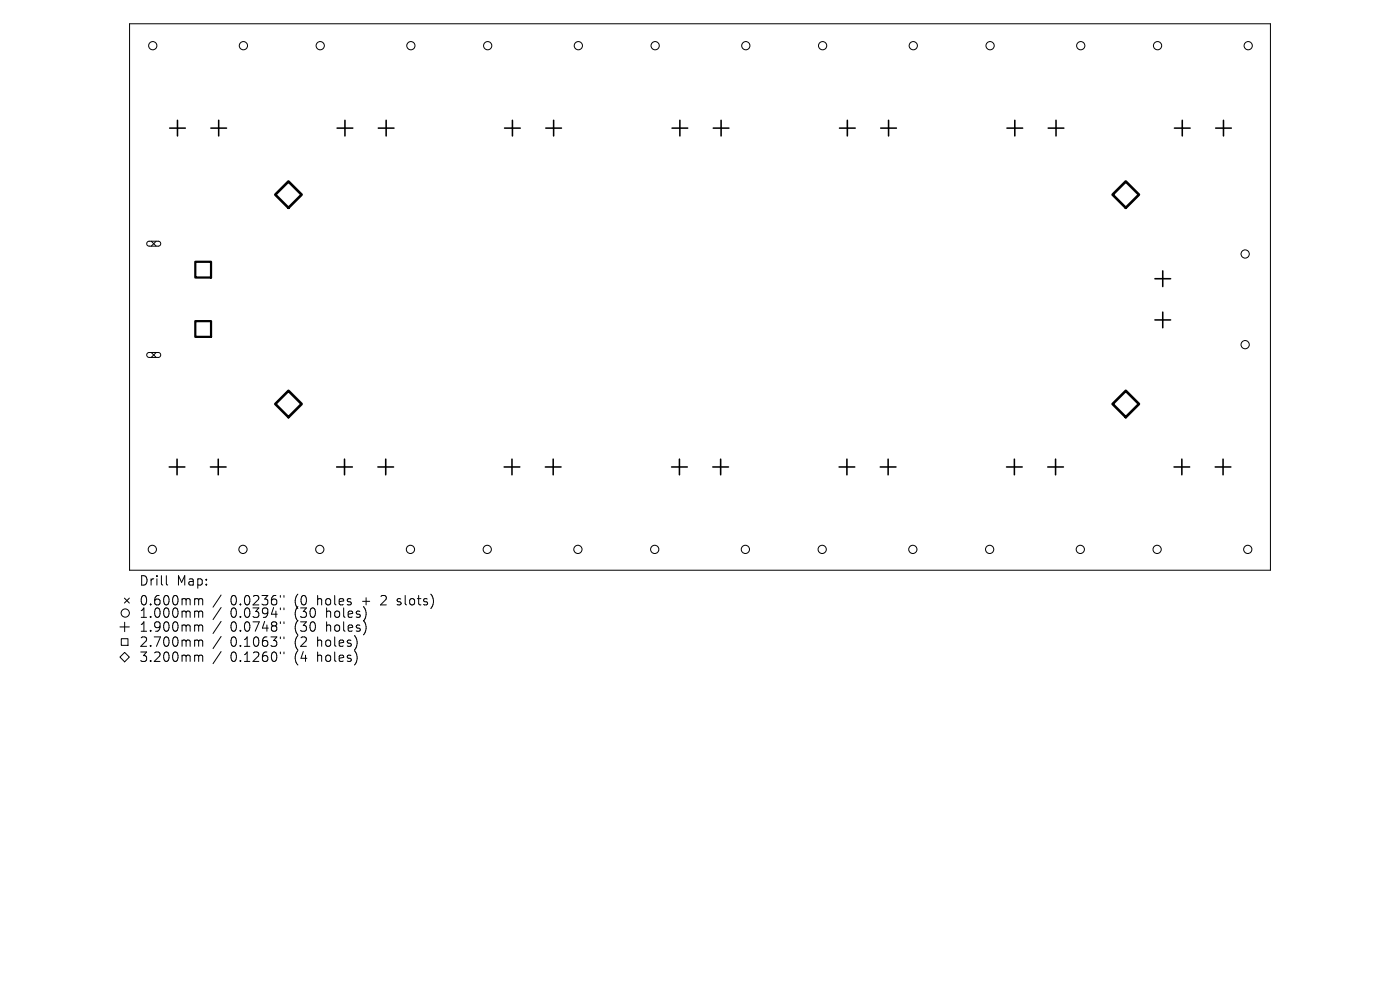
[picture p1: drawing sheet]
<svg xmlns="http://www.w3.org/2000/svg" width="297mm" height="210mm" viewBox="0 0 297 210" stroke-linecap="round" stroke-linejoin="round" font-family="sans-serif">
<defs><g id="words">
<g font-size="2.8">
<text x="29.4" y="124.5">Drill</text>
<text x="37.5" y="124.5">Map:</text>
<text x="29.4" y="128.7">0.600mm</text>
<text x="29.4" y="131.3">1.000mm</text>
<text x="48.9" y="128.7">0.0236&quot;</text>
<text x="48.9" y="131.3">0.0394&quot;</text>
<text x="62.6" y="128.7">(0</text>
<text x="62.6" y="131.3">(30</text>
<text x="67.6" y="128.7">holes</text>
<text x="69.5" y="131.3">holes)</text>
<text x="77.3" y="128.7">+</text>
<text x="81.5" y="128.7">2</text>
<text x="85.1" y="128.7">slots)</text>
<text x="29.4" y="134.3">1.900mm</text>
<text x="29.4" y="137.5">2.700mm</text>
<text x="48.9" y="134.3">0.0748&quot;</text>
<text x="48.9" y="137.5">0.1063&quot;</text>
<text x="62.6" y="134.3">(30</text>
<text x="62.6" y="137.5">(2</text>
<text x="67.6" y="137.5">holes)</text>
<text x="69.5" y="134.3">holes)</text>
<text x="29.4" y="140.7">3.200mm</text>
<text x="48.9" y="140.7">0.1260&quot;</text>
<text x="62.6" y="140.7">(4</text>
<text x="67.6" y="140.7">holes)</text>
</g>
</g></defs>
<g fill="none" stroke="#000" stroke-width=".21">
<path d="M27.5 5h242v116h-242zM31.3 51.3l.3-.1h2.1l.3 .2 .1 .4-.4 .4h-2.1l-.4-.3zM32.1 51.2l1 1M33.1 51.2l-1 1M31.3 74.9l.3-.1h2.1l.3 .2 .1 .4-.4 .4h-2.1l-.4-.3zM32.1 74.8l1 1M33.1 74.8l-1 1M25.4 139.4l1-1 1 1-1 1zM25.4 133h2M25.7 135.5h1.5v1.4h-1.5zM26.4 126.9l1 1M26.4 132v2"/>
<path d="M27.4 126.9l-1 1M35.3 122.1v1.7l.3 .3M41.6 127l.5 .1v.2M41.6 129.6l.5 .1v.2M41.6 132.6l.5 .1v.2M41.6 135.8l.5 .1v.2M41.6 139l.5 .1v.2M42.1 139.3l.3-.3 .5 .1 .1 1.2M42.1 127.3l.3-.3 .5 .1 .1 1.2M42.1 127.3v1M42.1 129.9v1.1M42.1 132.9v1"/>
<path d="M42.1 136.1v1M42.1 139.3v1M42.1 129.9l.3-.3 .5 .1 .1 1.3M42.1 132.9l.3-.3 .5 .1 .1 1.2M42.1 136.1l.3-.3 .5 .1 .1 1.2M46.9 126.2l-1.7 2.6M46.9 128.9l-1.7 2.5M46.9 131.8l-1.7 2.6M46.9 135l-1.7 2.6M46.9 138.2l-1.7 2.6M59.5 126.3v.4M59.5 129v.3"/>
<path d="M59.5 131.9v.4M59.5 135.1v.4M59.5 138.3v.4M60.2 126.3v.4M60.2 129v.3M60.2 131.9v.4M60.2 135.1v.4M60.2 138.3v.4M84.2 128.2l.2 .1M84.3 127.1v.5"/>
<circle cx="32.4" cy="9.7" r=".87"/>
<circle cx="51.6" cy="9.7" r=".87"/>
<circle cx="67.9" cy="9.7" r=".87"/>
<circle cx="87.2" cy="9.7" r=".87"/>
<circle cx="103.5" cy="9.7" r=".87"/>
<circle cx="122.7" cy="9.7" r=".87"/>
<circle cx="139" cy="9.7" r=".87"/>
<circle cx="158.2" cy="9.7" r=".87"/>
<circle cx="174.5" cy="9.7" r=".87"/>
<circle cx="193.7" cy="9.7" r=".87"/>
<circle cx="210" cy="9.7" r=".87"/>
<circle cx="229.3" cy="9.7" r=".87"/>
<circle cx="245.6" cy="9.7" r=".87"/>
<circle cx="264.8" cy="9.7" r=".87"/>
<circle cx="264.2" cy="53.9" r=".87"/>
<circle cx="264.2" cy="73.1" r=".87"/>
<circle cx="32.3" cy="116.5" r=".87"/>
<circle cx="51.5" cy="116.5" r=".87"/>
<circle cx="67.8" cy="116.5" r=".87"/>
<circle cx="87.1" cy="116.5" r=".87"/>
<circle cx="103.4" cy="116.5" r=".87"/>
<circle cx="122.6" cy="116.5" r=".87"/>
<circle cx="138.9" cy="116.5" r=".87"/>
<circle cx="158.1" cy="116.5" r=".87"/>
<circle cx="174.4" cy="116.5" r=".87"/>
<circle cx="193.7" cy="116.5" r=".87"/>
<circle cx="209.9" cy="116.5" r=".87"/>
<circle cx="229.2" cy="116.5" r=".87"/>
<circle cx="245.5" cy="116.5" r=".87"/>
<circle cx="264.7" cy="116.5" r=".87"/>
<circle cx="26.6" cy="130" r=".87"/>
</g>
<g fill="none" stroke="#000" stroke-width=".33">
<path d="M36 27.2h3.3M37.7 25.5v3.3M44.7 27.2h3.4M46.4 25.5v3.3M71.5 27.2h3.3M73.2 25.5v3.3M80.3 27.2h3.3M81.9 25.5v3.3M107 27.2h3.4M108.7 25.5v3.3M115.8 27.2h3.3M117.4 25.5v3.3"/>
<path d="M142.6 27.2h3.3M144.2 25.5v3.3M151.3 27.2h3.3M153 25.5v3.3M178.1 27.2h3.3M179.8 25.5v3.3M186.8 27.2h3.4M188.5 25.5v3.3M213.6 27.2h3.3M215.3 25.5v3.3M222.4 27.2h3.3M224 25.5v3.3"/>
<path d="M249.2 27.2h3.3M250.8 25.5v3.3M257.9 27.2h3.3M259.6 25.5v3.3M245 59.1h3.3M246.7 57.5v3.3M245 67.9h3.3M246.7 66.2v3.3M35.9 99.1h3.3M37.6 97.4v3.3M44.6 99.1h3.4M46.3 97.4v3.3"/>
<path d="M71.4 99.1h3.3M73.1 97.4v3.3M80.2 99.1h3.3M81.8 97.4v3.3M107 99.1h3.3M108.6 97.4v3.3M115.7 99.1h3.3M117.4 97.4v3.3M142.5 99.1h3.3M144.1 97.4v3.3M151.2 99.1h3.3M152.9 97.4v3.3"/>
<path d="M178 99.1h3.3M179.7 97.4v3.3M186.7 99.1h3.4M188.4 97.4v3.3M213.5 99.1h3.4M215.2 97.4v3.3M222.3 99.1h3.3M223.9 97.4v3.3M249.1 99.1h3.3M250.7 97.4v3.3M257.8 99.1h3.3M259.5 97.4v3.3"/>
</g>
<path d="M41.4 55.5h3.4v3.4h-3.4zM41.4 68.1h3.4v3.4h-3.4z" fill="none" stroke="#000" stroke-width=".47"/>
<path d="M58.4 41.3l2.8-2.8 2.8 2.8-2.8 2.8zM236 41.3l2.8-2.8 2.8 2.8-2.8 2.8zM58.4 85.7l2.8-2.8 2.8 2.8-2.8 2.8zM236 85.7l2.8-2.8 2.8 2.8-2.8 2.8z" fill="none" stroke="#000" stroke-width=".56"/>
<use href="#words"/>
</svg>
